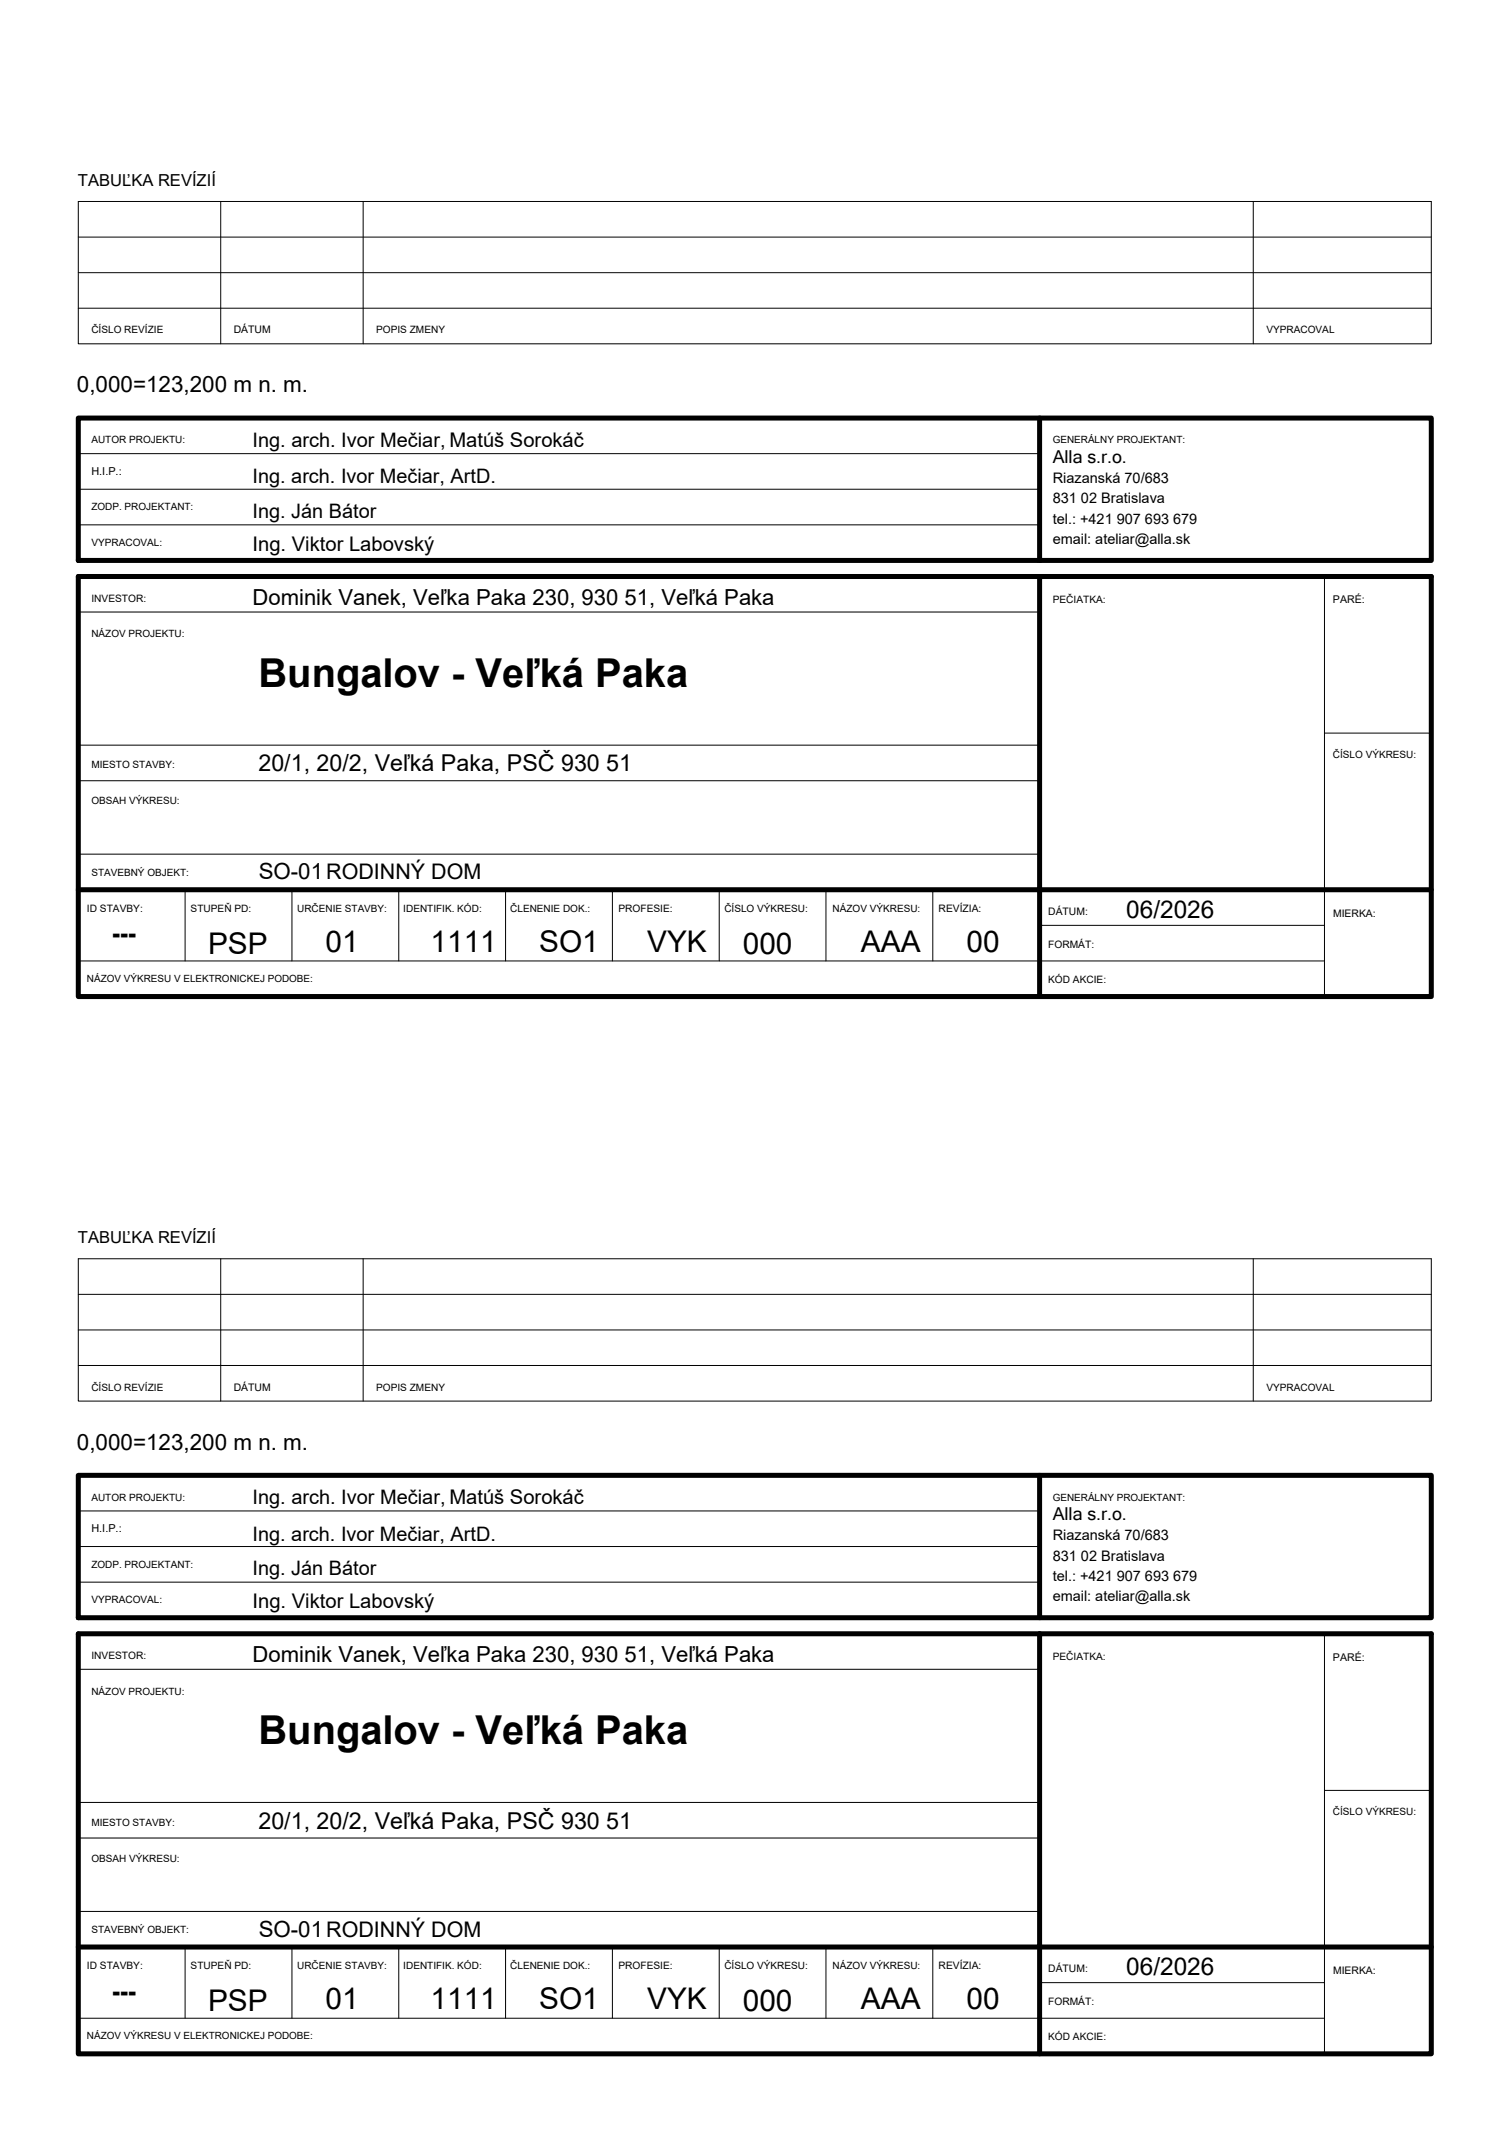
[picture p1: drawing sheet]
<svg xmlns="http://www.w3.org/2000/svg" width="210mm" height="297mm" viewBox="0 0 210 297" stroke-linecap="round" stroke-linejoin="round" font-family="sans-serif">
<defs><g id="words">
<g font-size="5.5">
<text x="36" y="95.6">Bungalov - Veľká Paka</text>
<text x="36" y="242.7">Bungalov - Veľká Paka</text>
</g>
<g font-size="4.2">
<text x="15.6" y="131.2">---</text>
<text x="28.9" y="132.7">PSP</text>
<text x="45.3" y="132.5">01</text>
<text x="59.9" y="132.5">1111</text>
<text x="75" y="132.5">SO1</text>
<text x="90" y="132.5">VYK</text>
<text x="103.3" y="132.7">000</text>
<text x="119.8" y="132.5">AAA</text>
<text x="134.5" y="132.5">00</text>
<text x="15.6" y="278.3">---</text>
<text x="28.9" y="279.8">PSP</text>
<text x="45.3" y="279.6">01</text>
<text x="59.9" y="279.6">1111</text>
<text x="75" y="279.6">SO1</text>
<text x="90" y="279.6">VYK</text>
<text x="103.3" y="279.8">000</text>
<text x="119.8" y="279.6">AAA</text>
<text x="134.5" y="279.6">00</text>
</g>
<g font-size="3.4">
<text x="156.7" y="127.7">06/2026</text>
<text x="156.7" y="274.8">06/2026</text>
</g>
<g font-size="3.2">
<text x="36" y="107.3">20/1, 20/2, Veľká Paka, PSČ 930 51</text>
<text x="36" y="254.4">20/1, 20/2, Veľká Paka, PSČ 930 51</text>
</g>
<g font-size="3.1">
<text x="10.7" y="54.6">0,000=123,200 m n. m.</text>
<text x="35.1" y="84.2">Dominik Vanek, Veľka Paka 230, 930 51, Veľká Paka</text>
<text x="36" y="122.3">SO-01RODINNÝ DOM</text>
<text x="10.7" y="201.7">0,000=123,200 m n. m.</text>
<text x="35.1" y="231.3">Dominik Vanek, Veľka Paka 230, 930 51, Veľká Paka</text>
<text x="36" y="269.4">SO-01RODINNÝ DOM</text>
</g>
<g font-size="2.8">
<text x="35.1" y="62.2">Ing. arch. Ivor Mečiar, Matúš Sorokáč</text>
<text x="35.1" y="67.2">Ing. arch. Ivor Mečiar, ArtD.</text>
<text x="35.1" y="76.6">Ing. Viktor Labovský</text>
<text x="35.1" y="72">Ing. Ján Bátor</text>
<text x="35.1" y="209.3">Ing. arch. Ivor Mečiar, Matúš Sorokáč</text>
<text x="35.1" y="214.3">Ing. arch. Ivor Mečiar, ArtD.</text>
<text x="35.1" y="219.1">Ing. Ján Bátor</text>
<text x="35.1" y="223.7">Ing. Viktor Labovský</text>
</g>
<g font-size="2.5">
<text x="146.4" y="64.4">Alla s.r.o.</text>
<text x="146.4" y="211.5">Alla s.r.o.</text>
</g>
<g font-size="2.3">
<text x="10.8" y="25.8">TABUĽKA REVÍZIÍ</text>
<text x="10.8" y="172.9">TABUĽKA REVÍZIÍ</text>
</g>
<g font-size="2">
<text x="146.4" y="67.2">Riazanská 70/683</text>
<text x="146.4" y="70">831 02 Bratislava</text>
<text x="146.4" y="72.9">tel.: +421 907 693 679</text>
<text x="146.4" y="75.7">email: ateliar@alla.sk</text>
<text x="146.4" y="214.3">Riazanská 70/683</text>
<text x="146.4" y="217.1">831 02 Bratislava</text>
<text x="146.4" y="220">tel.: +421 907 693 679</text>
<text x="146.4" y="222.8">email: ateliar@alla.sk</text>
</g>
<g font-size="1.5">
<text x="12.7" y="66">H.I.P.:</text>
<text x="185.4" y="84">PARÉ:</text>
<text x="12.7" y="213.1">H.I.P.:</text>
<text x="185.4" y="231.1">PARÉ:</text>
</g>
<g font-size="1.4">
<text x="12.7" y="46.4">ČÍSLO REVÍZIE</text>
<text x="32.5" y="46.4">DÁTUM</text>
<text x="52.3" y="46.4">POPIS ZMENY</text>
<text x="176.1" y="46.4">VYPRACOVAL</text>
<text x="12.7" y="61.7">AUTOR PROJEKTU:</text>
<text x="146.4" y="61.7">GENERÁLNY PROJEKTANT:</text>
<text x="12.7" y="71">ZODP. PROJEKTANT:</text>
<text x="12.7" y="76">VYPRACOVAL:</text>
<text x="12.7" y="83.7">INVESTOR:</text>
<text x="146.4" y="83.8">PEČIATKA:</text>
<text x="12.7" y="88.7">NÁZOV PROJEKTU:</text>
<text x="12.7" y="106.9">MIESTO STAVBY:</text>
<text x="185.4" y="105.4">ČÍSLO VÝKRESU:</text>
<text x="12.7" y="111.9">OBSAH VÝKRESU:</text>
<text x="12.7" y="121.9">STAVEBNÝ OBJEKT:</text>
<text x="12.1" y="126.9">ID STAVBY:</text>
<text x="26.5" y="126.9">STUPEŇ PD:</text>
<text x="41.3" y="126.9">URČENIE STAVBY:</text>
<text x="56.1" y="126.9">IDENTIFIK. KÓD:</text>
<text x="71" y="126.9">ČLENENIE DOK.:</text>
<text x="86" y="126.9">PROFESIE:</text>
<text x="100.8" y="126.9">ČÍSLO VÝKRESU:</text>
<text x="115.8" y="126.9">NÁZOV VÝKRESU:</text>
<text x="130.6" y="126.9">REVÍZIA:</text>
<text x="145.8" y="127.3">DÁTUM:</text>
<text x="145.8" y="131.9">FORMÁT:</text>
<text x="185.4" y="127.6">MIERKA:</text>
<text x="12.1" y="136.6">NÁZOV VÝKRESU V ELEKTRONICKEJ PODOBE:</text>
<text x="145.8" y="136.8">KÓD AKCIE:</text>
<text x="12.7" y="193.5">ČÍSLO REVÍZIE</text>
<text x="32.5" y="193.5">DÁTUM</text>
<text x="52.3" y="193.5">POPIS ZMENY</text>
<text x="176.1" y="193.5">VYPRACOVAL</text>
<text x="12.7" y="208.8">AUTOR PROJEKTU:</text>
<text x="146.4" y="208.8">GENERÁLNY PROJEKTANT:</text>
<text x="12.7" y="218.1">ZODP. PROJEKTANT:</text>
<text x="12.7" y="223.1">VYPRACOVAL:</text>
<text x="12.7" y="230.8">INVESTOR:</text>
<text x="146.4" y="230.9">PEČIATKA:</text>
<text x="12.7" y="235.8">NÁZOV PROJEKTU:</text>
<text x="12.7" y="254">MIESTO STAVBY:</text>
<text x="185.4" y="252.5">ČÍSLO VÝKRESU:</text>
<text x="12.7" y="259">OBSAH VÝKRESU:</text>
<text x="12.7" y="269">STAVEBNÝ OBJEKT:</text>
<text x="12.1" y="274">ID STAVBY:</text>
<text x="26.5" y="274">STUPEŇ PD:</text>
<text x="41.3" y="274">URČENIE STAVBY:</text>
<text x="56.1" y="274">IDENTIFIK. KÓD:</text>
<text x="71" y="274">ČLENENIE DOK.:</text>
<text x="86" y="274">PROFESIE:</text>
<text x="100.8" y="274">ČÍSLO VÝKRESU:</text>
<text x="115.8" y="274">NÁZOV VÝKRESU:</text>
<text x="130.6" y="274">REVÍZIA:</text>
<text x="145.8" y="274.4">DÁTUM:</text>
<text x="185.4" y="274.7">MIERKA:</text>
<text x="145.8" y="279">FORMÁT:</text>
<text x="12.1" y="283.7">NÁZOV VÝKRESU V ELEKTRONICKEJ PODOBE:</text>
<text x="145.8" y="283.9">KÓD AKCIE:</text>
</g>
</g></defs>
<!-- layer: 0 -->
<g fill="none" stroke="#000" stroke-width=".14">
<path d="M10.9 28h188.2v19.8h-188.2zM10.9 37.9h188.2M10.9 33h188.2M30.7 28v19.8M50.5 28v19.8M174.3 28v19.8M10.9 42.9h188.2M144.6 58.2v19.8M10.9 73h133.7M10.9 68.1h133.7M10.9 63.1h133.7M10.9 85.1h133.7"/>
<path d="M184.2 80.2v58.4M10.9 118.8h133.7M10.9 108.6h133.7M10.9 103.7h133.7M144.6 100v38.6M184.2 102h14.9M10.9 133.7h173.3M25.7 123.8v9.9M40.6 123.8v9.9M55.5 123.8v9.9M70.3 123.8v9.9M85.2 123.8v9.9"/>
<path d="M100 123.8v9.9M114.9 123.8v9.9M129.8 123.8v9.9M144.6 123.8h54.5M144.6 128.7h39.6M10.9 175.1h188.2v19.8h-188.2zM30.7 175.1v19.8M50.5 175.1v19.8M174.3 175.1v19.8M10.9 190h188.2M10.9 185h188.2M10.9 180.1h188.2"/>
<path d="M10.9 215.2h133.7M10.9 210.2h133.7M144.6 205.3v19.8M10.9 220.1h133.7M10.9 232.2h133.7M184.2 227.3v58.4M10.9 255.7h133.7M10.9 250.8h133.7M144.6 247.1v38.6M184.2 249.1h14.9M10.9 265.9h133.7M25.7 270.9v9.9"/>
<path d="M40.6 270.9v9.9M55.5 270.9v9.9M70.3 270.9v9.9M85.2 270.9v9.9M100 270.9v9.9M114.9 270.9v9.9M129.8 270.9v9.9M144.6 270.9h54.5M144.6 275.8h39.6M10.9 280.8h173.3"/>
</g>
<path d="M10.9 58.2h188.2v19.8h-188.2zM144.6 58.2v19.8M10.9 80.2h188.2v58.4h-188.2zM144.6 80.2v43.6h-133.7M199.1 123.8h-54.5v14.8M10.9 205.3h188.2v19.8h-188.2zM144.6 205.3v19.8M10.9 227.3h188.2v58.4h-188.2zM144.6 227.3v43.6h-133.7M199.1 270.9h-54.5v14.8" fill="none" stroke="#000" stroke-width=".7"/>
<use href="#words"/>
</svg>
